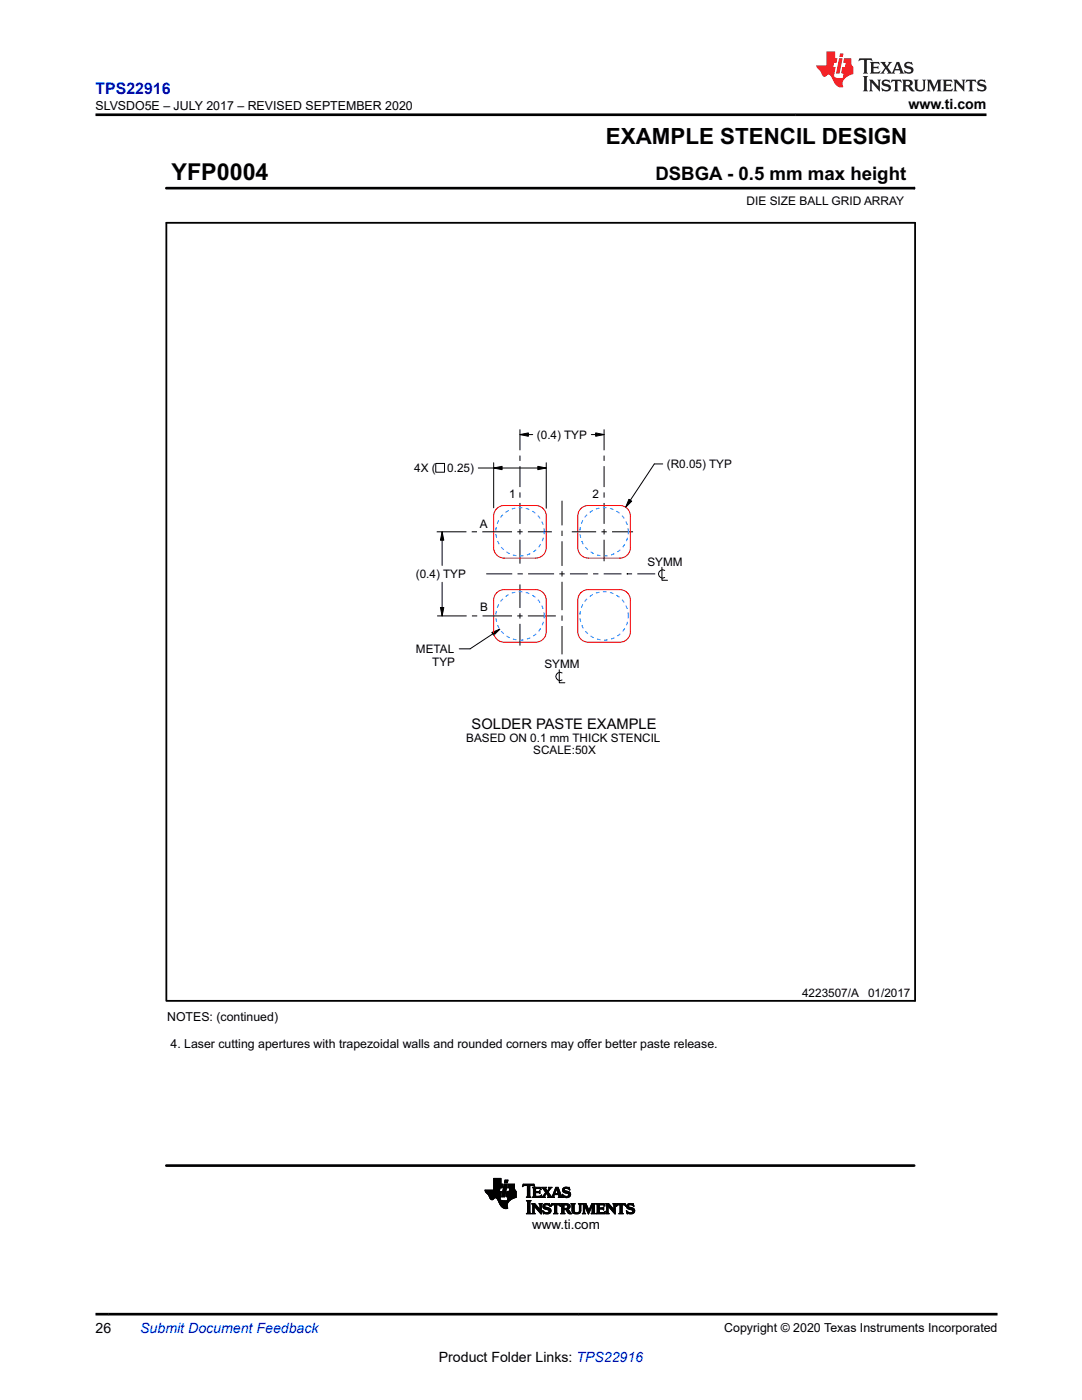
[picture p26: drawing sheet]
<svg xmlns="http://www.w3.org/2000/svg" width="216mm" height="279mm" viewBox="0 0 216 279" stroke-linecap="round" stroke-linejoin="round" font-family="sans-serif">
<defs><g id="words">
<text font-size="4.6" x="34.2" y="35.9">YFP0004</text>
<text font-size="4.5" x="120.9" y="28.7">EXAMPLE STENCIL DESIGN</text>
<text font-size="3.7" x="130.8" y="35.9">DSBGA - 0.5 mm max height</text>
<text font-size="3.2" fill="#00f" x="19" y="18.7">TPS22916</text>
<text font-size="2.9" x="94.1" y="145.4">SOLDER PASTE EXAMPLE</text>
<g font-size="2.8">
<text x="181.3" y="21.8">www.ti.com</text>
<text x="19" y="266.1">26</text>
<text x="87.6" y="271.7">Product Folder Links: TPS22916</text>
</g>
<text font-size="2.8" fill="#00f" x="28" y="266.1">Submit Document Feedback</text>
<text font-size="2.7" x="106.2" y="245.2">www.ti.com</text>
<g font-size="2.5">
<text x="19" y="21.9">SLVSDO5E – JULY 2017 – REVISED SEPTEMBER 2020</text>
<text x="33.4" y="203.8">NOTES: (continued)</text>
<text x="34" y="209.1">4. Laser cutting apertures with trapezoidal walls and rounded corners may of</text>
<text x="116.6" y="209.1">fer better paste release.</text>
<text x="144.5" y="265.8">Copyright © 2020 Texas Instruments Incorporated</text>
</g>
<text font-size="2.4" x="149" y="40.9">DIE SIZE BALL GRID ARRAY</text>
<g font-size="2.3">
<text x="107.1" y="87.6">(0.4) TYP</text>
<text x="82.7" y="94.2">4X (</text>
<text x="89.3" y="94.2">0.25)</text>
<text x="133.1" y="93.4">(R0.05) TYP</text>
<text x="101.6" y="99.4">1</text>
<text x="118.2" y="99.5">2</text>
<text x="95.8" y="105.4">A</text>
<text x="129.2" y="112.9">SYMM</text>
<text x="83" y="115.4">(0.4) TYP</text>
<text x="95.8" y="121.9">B</text>
<text x="83" y="130.3">METAL</text>
<text x="86.2" y="132.8">TYP</text>
<text x="108.6" y="133.3">SYMM</text>
<text x="93" y="148">BASED ON 0.1 mm THICK STENCIL</text>
<text x="106.4" y="150.6">SCALE:50X</text>
<text x="160" y="198.9">4223507/A</text>
<text x="173.2" y="198.9">01/2017</text>
</g>
</g></defs>
<g fill="none" stroke="#000" stroke-width=".2">
<path d="M33.2 37.6h149.2M182.4 37.3v.5M86.9 92.5h1.8v1.7h-1.8zM95.4 93.4h13.6M98.5 93.4l1.7-.3v.6zM98.5 92.4v8.9M103.8 86.7l1.6-.3v.7zM103.8 85.7v4.2M103.8 90.9v1.1M103.8 93v4.2M103.8 98.3v1M103.8 86.7h2.5"/>
<path d="M107.3 93.1l1.7 .3-1.7 .3zM109 92.4v9M112.1 99.9v5M118 86.7h2.5M118.9 86.4l1.6 .3-1.6 .4zM120.5 85.7v4.2M120.5 90.9v1.1M120.5 93v4.2M120.5 98.3v1M125.5 99.7l.5 .3-1.2 1.2zM132.2 92.6h-1.6l-5.8 8.6M87.1 106.1h6"/>
<path d="M88.2 106.1l.4 1.7h-.7zM88.2 106.1v6.7M88.2 116.2v6.7M94.1 106.1h1.1M96.2 106.1h6M97 114.5h5.2M103.2 106.1h1.1M103.3 114.5h1M103.8 100.4v4.1M103.8 105.6v1.1M103.8 107.7v4.8M103.8 116.6v4.7"/>
<path d="M105.3 106.1h4.8M105.4 114.5h5.2M111.6 114.5h1.1M112.1 105.9v1.1M112.1 108v4.9M112.1 114v1.1M112.1 116.1v5.7M113.7 114.5h3.6M114.1 106.1h4.9M118.3 114.5h1.1M120 106.1h1.1M120.5 114.5h3.5"/>
<path d="M120.5 100.4v4.1M120.5 105.6v1.1M120.5 107.7v4.3M122.1 106.1h4.2M125.1 114.5h.1M125.1 114.5h1M127.2 114.5h3.5M132.1 113.2v2.6h1.1M132.6 113.8a.82 .82 0 0 0-1.2 .7 .82 .82 0 0 0 1.2 .7M87.2 122.9h5.9M87.9 121.2h.7l-.4 1.7zM94.2 122.9h1"/>
<path d="M96.3 122.9h5.9M98.1 126.2l1.6-.6-1.2 1.2zM99.7 125.6l-5.9 3.9h-2.2M103.2 122.9h1.1M103.8 122.4v1M103.8 124.5v4.3M105.3 122.9h5.6M111.6 133.7v2.6h1.1M112.1 122.8v1.1M112.1 124.9v5.7M112.2 134.3a.82 .82 0 0 0-1.3 .7 .82 .82 0 0 0 1.3 .7M96.8 237.6h2.9"/>
<path d="M96.8 237.7h2.9M96.8 237.8h2.8M96.9 237.8h3.2l-.2 1M96.9 237.9h3.1M96.9 238h3.1M97 238h3M97.1 238.1h2.9M97.1 238.2h2.9M97.2 238.2h2.8M97.3 238.3h2.7M97.4 238.4h2.5M97.5 238.5h2.4"/>
<path d="M97.6 238.6h2.3M97.6 238.7h2.3M97.6 238.8h2.3M97.7 238.9h2.1M97.7 239h2.1M97.7 239.1h1M97.8 239.1h.8M97.8 239.2h.7M97.9 239.3h.6M97.9 239.3h.5M98.1 239.4h.2M98.5 237.4h1.2"/>
<path d="M98.5 237.3h1.2M98.5 237.2h1.3M98.5 236.3h1.8l-.1 .8h-1.7M98.5 237h1.7M98.5 236.9h1.7M98.5 236.8h1.7M98.5 236.8h1.8M98.5 236.7h1.8M98.5 236.6h1.8M98.5 236.5h1.8M98.5 236.4h1.8M98.5 236.2h1.5"/>
<path d="M98.5 236.1h1.5M98.5 236h1.5M98.5 235.9h1.5M98.5 235.8h1.5M98.5 235.7h1.5M98.5 235.6h1.5M98.5 235.5h1.5M98.5 235.4h1.5M98.5 235.3h1.5M98.5 235.2h1.5M99 239.1h.8M99.1 239.1h.7"/>
<path d="M99.2 239.2h.6M99.2 239.3h.6M99.3 239.3h.5M99.3 239.4h.5M99.3 239.5h.6M99.4 239.5h.6M99.4 239.6h1M99.4 239.7h2.2M99.5 239.7h2.1M99.5 239.8h2M99.5 239.9h1.9M99.6 239.9h1.8"/>
<path d="M99.7 237.5h-2.9l.1 .4 .6 .6 .4 .8 .4 .1 .4-.3h.4l.8 1.5 .7 .5h.7l-.1-.8 .6-.8M99.8 237.1l-.2 .7M99.9 238.8l-.1 .6 .6 .2h.8l.2-.7M100 236.3v-1.1h-1.5v2.3M100.1 238.8h.6M100.1 238.7h.6M100.2 238.6h.5M100.2 238.5h.6M100.2 238.4h.6M100.2 238.3h.6M100.2 238.2h.6M100.3 238.2h.5"/>
<path d="M100.3 238.1h.5M100.3 238h.6M100.3 237.9h.6M100.3 237.8h.6M100.3 237.7h.6M100.4 237.6h.5M100.4 237.6h.6M100.4 237.5h.6M100.4 237.4h.6M100.4 237.3h.6M100.4 237.2h.6M100.5 237.1h.5"/>
<path d="M100.5 237h.6M100.5 236.9h.6M100.5 236.8h.6M100.5 236.7h.6M100.6 236.6h.5M100.6 236.6h.6M100.6 236.5h.6M100.6 236.4h.6M100.6 236.3h.6l-.5 2.6h-.6zM100.7 236h.6M100.7 235.9h.6M100.7 235.8h.6"/>
<path d="M100.7 235.7h.6M100.7 235.6h.6M100.8 235.6h.5M100.8 235.5h.6l-.2 .6h-.5zM101 238.7h2M101 238.6h2M101 238.8h2M101 238.5h2M101 238.5v.3l.4 .1M101 238.4h2M101.1 238.3h1.9M101.1 238.2h1.9"/>
<path d="M101.1 238.1h1.9M101.1 238h1.9M101.1 237.9h1.9M101.2 239.6h.5M101.2 239.5h.6M101.3 239.5h.6M101.3 239.4h.7M101.3 239.3h.8M101.3 239.3h.9M101.3 239.2h1M101.3 237h1.4M101.3 239.1h1.2"/>
<path d="M101.3 239.1h1.3M101.3 236.9h1.4M101.3 239h1.5M101.4 236.8h1.3M101.4 238.9h1.6M101.4 236.7h1.3M101.4 236.6h1.3M101.4 236.5h1.3M101.4 236.4h1.3M101.6 237.8h1.4M101.6 237.7h1.3M101.6 237.6h1.2"/>
<path d="M101.7 237.5h1.1M101.7 237.4h1M101.7 237.3h1M101.7 237.2h1M101.7 237.1l-.1 .7M102.7 237.1h-1.4l.2-.8h1.2v1l.3 .5v1.2M103 239l-1.2 .5M103 237.8h-1.8l-.2 .7M104.2 236.8h.2M104.3 236.7h.2M104.3 236.6h2.3M104.3 236.5h2.3"/>
<path d="M104.4 236.4h2.2M105 238.9h.9M105.1 239.7h.8M105.2 238.8h.6M105.2 236.7h.5M105.2 239.8h.6M105.2 238.7h.5M105.2 236.7v-.1h-.4l-.6 .2 .2-.5h2.1l.2 .5-.5-.2h-.4l-.1 .1M105.2 238.6l-.2 .3M105.2 238.6h.5M105.2 238.5h.5M105.2 238.4h.5"/>
<path d="M105.2 238.3h.5M105.2 238.2h.5M105.2 238.1h.5M105.2 238h.5M105.2 237.9h.5M105.2 237.8h.5M105.2 237.7h.5M105.2 237.6h.5M105.2 237.5h.5M105.2 237.4h.5M105.2 237.3h.5M105.2 237.2h.5"/>
<path d="M105.2 237.1h.5M105.2 237h.5M105.2 236.9h.5M105.2 236.8h.5M105.2 236.7v1.9M105.3 239.9h.4M105.7 238.6l.2 .3M105.7 236.7v1.9M105.9 238.9h-.9M106.2 238.9h1.7M106.3 237h1.6M106.4 238.8h1.6"/>
<path d="M106.4 237.1h1.5M106.4 238.7h.5M106.4 237.2h.5M106.4 237.3l-.2-.4h1.6l.2 .5M106.4 238.6l-.2 .3M106.4 237.8h1.1l.2-.2v.6l-.2-.2-1.1 .1M106.4 238.6h.5M106.4 238.5h.5M106.4 238.4h.5M106.4 238.3h.5M106.4 238.2h.5M106.4 238h1.3"/>
<path d="M106.4 237.9h1.3M106.4 237.7h.5M106.4 237.6h.5M106.4 237.5h.5M106.4 237.4h.5M106.4 237.3h.5M106.4 237.3v1.3M106.5 236.7h.2M106.6 236.8h.1M106.9 237.3l.1-.1h.5l.5 .2M106.9 238v.7h.8l.3-.2-.1 .5-1.7-.1M106.9 237.3v.5"/>
<path d="M107.5 237.8h.2M107.6 238.1h.1M107.6 238.7h.4M107.6 237.7h.1M107.6 238.2h.1M107.6 237.2h.3M107.8 237.3h.2M107.9 238.6h.1M107.9 237.4h.1M108 238.5h.1M108 238.9h.8M108.1 237h.8"/>
<path d="M108.3 238.8h.3M108.3 237.1h.6M108.3 238.7h.4M108.4 237.2h.5M108.4 238.6l-.4 .3M108.4 238.6h.3M108.4 237.3h.6M108.5 238.5h.3M108.5 237.4h.5M108.5 238.4h.3M108.6 237.5h.5M108.6 238.4h.3"/>
<path d="M108.6 237.6h.5M108.7 238.3h.3M108.7 237.7h.8M108.7 238.2h.8M108.8 237.8h.6M108.8 238.9h-.8M108.8 238.1h.7M108.8 237.9h.6M108.9 238h.5M108.9 237.3l.1-.4h-.9l.8 1.1-.5 .6M108.9 237.3l.3 .4 .4-.5-.2-.3h.7l-.7 1M109.1 238.3h.5"/>
<path d="M109.2 238.4h.5M109.3 238.9l.1-.2-.4-.6-.3 .7 .1 .1M109.3 238.9h1.4M109.3 237.6h.3M109.3 238.5h.5M109.3 237.5h.3M109.4 237.9l.7 .9 .2-.2M109.4 238.6h.5M109.4 237.4h.3M109.4 238.7h.5M109.4 238.8h.6M109.5 237.3h.3"/>
<path d="M109.5 237h.6M109.5 237.2h.3M109.6 237.1h.3M110.1 238.8h.4M110.2 238.7h.3M110.2 238.6h.3M110.3 238.6l.6-1.7h.5l.6 1.8 .3 .2M110.3 238.5h.3M110.3 238.4h.3M110.4 238.4h1.5M110.4 238.3h1.5M110.4 238.2h.3"/>
<path d="M110.5 238.1h.2M110.5 238h.3M110.5 238.7l.2 .2M110.5 238.7l.1-.3h.8l.1 .3M110.5 237.9h.3M110.6 237.8h.2M110.6 237.7h.3M110.7 238.9h-1.4M110.7 237.6h.2M110.7 237.5h.3M110.7 237.4h.3M110.8 237.3h.7"/>
<path d="M110.8 237.2h.7M110.8 237.1h.6M110.9 237h.5M111 237.3l.4 .9h-.7zM111.1 237.4h.4M111.1 237.5h.5M111.1 237.6h.5M111.2 237.7h.4M111.2 237.8h.5M111.2 237.9h.5M111.3 238h.5M111.3 238.1h.5"/>
<path d="M111.4 238.2h.4M111.4 238.9h.9M111.5 238.4h.4M111.5 238.5h.5M111.5 238.6h.5M111.5 238.7l-.1 .2M111.6 238.8h.5M111.6 238.7h.4M112.2 238.4h.1M112.2 238.5h.2M112.2 237.5h.4M112.2 237.6h.5"/>
<path d="M112.2 237.4h.4M112.3 238.6h.3M112.3 238.9h-.9M112.3 237.7h.7M112.3 237.3h.3M112.3 238.7h.5M112.3 237.8h1.1M112.3 238.8h1.4M112.3 237.2h.4M112.3 238.9h.2M112.4 237.9h1.2M112.4 237.1h1.2"/>
<path d="M112.5 238h1.2M112.5 237h1.1M112.6 238.9h.9M112.7 238.1h1.1M112.7 236.9h.5M112.9 239h.3M113.1 238.2h.7M113.2 238.2l.3 .2-.3 .3h-.5l-.5-.4M113.3 238.7h.5M113.3 237.2h.4M113.4 238.3h.5M113.4 238.6h.4"/>
<path d="M113.5 238.4h.4M113.5 238.5h.3M113.5 237.3h.2M113.6 237.4h.1M113.7 237.5l-.6-.3h-.4l-.1 .2 .1 .2 1.1 .4v.5l-.2 .4-1.3 .1-.1-.7M113.7 237.5l-.1-.6h-.8l-.5 .3-.1 .3 .2 .4 .8 .3M113.7 237.5h.1M99.6 240h1.8M99.6 240.1h1.7M99.7 240.1h1.6M99.7 240.2h1.6M99.7 240.3h1.5"/>
<path d="M99.8 240.3h1.4M99.8 240.4h1.4M99.8 240.5h1.4M99.9 240.5h1.3M99.9 240.6h1.3M100 240.7h1.2M100.1 240.8h1.1M100.2 240.9h1M100.2 240.9h1.1M100.3 241h1M100.4 241.1h.9M100.6 241.1h.7"/>
<path d="M100.9 241.2h.1M105 242.2l.3-.3v-2l-.3-.3h1l-.3 .3v2.1l.3 .2M105 242.2h1M105.2 242.1h.6M105.2 242h.5M105.3 241.9h.4M105.3 241.8h.4M105.3 241.7h.4M105.3 241.6h.4M105.3 241.5h.4M105.3 241.4h.4M105.3 241.3h.4"/>
<path d="M105.3 241.2h.4M105.3 241.1h.4M105.3 241h.4M105.3 240.9h.4M105.3 240.8h.4M105.3 240.7h.4M105.3 240.6h.4M105.3 240.5h.4M105.3 240.4h.4M105.3 240.3h.4M105.3 240.2h.4M105.3 240.1h.4"/>
<path d="M105.3 240h.4M106 242.2h-1M106.1 242.2h.7M106.1 240.2h.6M106.2 240.3h.6M106.3 242.1h.4M106.3 240.4h.6M106.3 242h.3M106.3 240.5h.7M106.3 241.9h.3M106.3 241.8h.3M106.3 241.7h.3"/>
<path d="M106.3 241.6h.3M106.3 241.5h.3M106.3 241.4h.3M106.3 241.3h.3M106.3 241.2h.3M106.3 241.1h.3M106.3 241h.3M106.3 240.9h.3M106.3 240.8h.3M106.3 240.7h.8M106.3 240.6h.8M106.6 240.7v1.3l.2 .2"/>
<path d="M106.6 240.7h.1M106.6 240.7l1.4 1.6v-1.8l.2-.3h-.6l.1 .2 .1 1M106.7 240.8h.5M106.7 240.9h.6M106.8 242.2h-.7M106.8 241h.6M106.9 241.1h.6M107 241.2h.6M107.1 241.3h.5M107.1 241.4h.9M107.2 241.5h.8M107.3 241.5h.7"/>
<path d="M107.4 241.6h.6M107.5 241.7h.5M107.6 241.8h.4M107.6 240.2h.6M107.6 241.9h.4M107.7 240.3h.4M107.7 242h.3M107.7 240.4h.3M107.7 241.4l-1-1.2h-.6l.2 .3v1.5l-.2 .2M107.7 241.4h.1M107.7 240.5h.3M107.8 241.3h.2"/>
<path d="M107.8 241.2h.2M107.8 241.1h.2M107.8 241h.2M107.8 240.9h.2M107.8 240.8h.2M107.8 240.7h.2M107.8 240.6h.2M107.8 242.1h.2M107.9 242.2h.1M108.3 241.6h.1M108.3 241.7h.1M108.3 241.8h.3"/>
<path d="M108.3 240.8h.4M108.3 240.7h.4M108.3 240.9h.5M108.3 241.9h.4M108.3 240.6h.4M108.4 241h.8M108.4 242h.6M108.4 240.5h.4M108.4 242.1h1.3M108.4 241.1h1.2M108.4 242.2h.1M108.4 240.4h1.3"/>
<path d="M108.5 241.2h1.2M108.5 240.3h1.2M108.6 241.3h1.2M108.7 242.2h.9M108.7 240.2h.7M108.9 241.4l-.5-.4v-.5l.4-.3h.9l.1 .6-.7-.4-.3 .1-.1 .2 1 .5 .3 .4M108.9 241.4l.6 .1v.4l-.6 .1-.6-.4M108.9 241.4h1M109.2 242h.6M109.3 241.5h.6M109.4 240.5h.3M109.5 241.9h.4"/>
<path d="M109.5 241.5h.4M109.5 241.8h.4M109.5 241.6h.5M109.6 241.7h.3M109.6 240.2h.1M109.6 240.6h.2M109.7 240.7h.1M109.9 240.7h.1M109.9 240.6h.2M110 241.6l-.3 .5-.6 .2-.5-.2-.2 .1-.1-.6M110 240.5h.2M110 240.4h1.8"/>
<path d="M110 240.3h1.7M110.1 240.2h1.6M110.4 242.2h.9M110.6 242.1h.5M110.6 242h.5M110.7 240.5h.4M110.7 241.9h.4M110.7 240.6l-.1-.1h-.3l-.4 .2 .2-.5h1.6l.2 .5-.5-.2h-.3v.1M110.7 240.6v1.4l-.3 .2M110.7 241.8h.4M110.7 241.7h.4M110.7 241.6h.4"/>
<path d="M110.7 241.5h.4M110.7 241.4h.4M110.7 241.3h.4M110.7 241.2h.4M110.7 241.1h.4M110.7 241h.4M110.7 240.9h.4M110.7 240.8h.4M110.7 240.7h.4M110.7 240.6h.4M111.1 240.6v1.4l.2 .2M111.3 242.2h-.9"/>
<path d="M111.6 240.5h.2M111.7 240.6h.1M111.7 240.7h.1M111.9 242.2l.2-.2v-1.5l-.2-.3h1.1l.7 .3v.5l-.5 .3 .9 .9M111.9 242.2h.8M111.9 240.2h1.3M112 240.3h1.5M112 242.1h.6M112.1 240.4h1.5M112.1 242h.4M112.1 240.5h.4M112.1 241.9h.4"/>
<path d="M112.1 241.8h.4M112.1 241.7h.4M112.1 241.6h.4M112.1 241.5h.4M112.1 241.4h1.2M112.1 241.3h1.3M112.1 241.2h1.5M112.1 241.1h.4M112.1 241h.4M112.1 240.9h.4M112.1 240.8h.4M112.1 240.7h.4"/>
<path d="M112.1 240.6h.4M112.6 240.5h.6v.5l-.7 .2zM112.7 242.2l-.2-.2v-.6l.5 .1 .5 .7h.6M112.7 242.2h-.8M112.9 241.5h.6M113 241.5h.5M113.1 241.6h.5M113.1 241.7h.6M113.1 240.5h.6M113.2 241.1h.5M113.2 241.8h.5M113.2 241.9h.6"/>
<path d="M113.2 240.6h.5M113.2 241h.5M113.3 240.9h.4M113.3 240.7h.5M113.3 240.8h.5M113.3 242h.6M113.4 242.1h.6M113.5 242.2h.6M113.9 240.2h.9M114.1 240.3h.5M114.1 240.4h.5M114.1 240.5h.5"/>
<path d="M114.1 241.5h.5M114.1 241.4h.5M114.1 241.3h.5M114.1 241.2h.5M114.1 241.1h.5M114.1 241h.5M114.1 240.9h.5M114.1 240.8h.5M114.1 240.7h.5M114.1 240.6h.5M114.1 241.6h.5M114.1 241.7h.5"/>
<path d="M114.2 241.8h.4M114.2 241.9h.5M114.3 242h.6M114.4 242.1h1.3M114.6 241.5l.1 .4 .4 .1 .4-.1 .1-.4M114.6 241.5v-1l.2-.3h-.9l.2 .3 .1 1.3 .2 .3 .5 .2 .6-.1 .3-.2 .1-.5M114.6 242.2h.9M115.3 242h.5M115.4 240.2h.7M115.5 241.9h.3M115.5 240.3h.5M115.6 241.8h.3"/>
<path d="M115.6 241.7h.3M115.6 240.4h.3M115.6 241.6h.3M115.6 240.5h.3M115.6 241.5v-1l-.2-.3h.7l-.2 .3v1M115.6 241.5h.3M115.6 241.4h.3M115.6 241.3h.3M115.6 241.2h.3M115.6 241.1h.3M115.6 241h.3M115.6 240.9h.3"/>
<path d="M115.6 240.8h.3M115.6 240.7h.3M115.6 240.6h.3M116.2 242.2l.2-.3v-1.4l-.2-.3h.7l.6 1.3 .6-1.3h.7l-.2 .3v1.5l.2 .2M116.2 242.2h.6M116.2 240.2h.7M116.3 240.3h.7M116.3 242.1h.4M116.4 240.4h.6M116.4 242h.3M116.4 240.5h.7M116.4 241.9h.3"/>
<path d="M116.4 241.8h.3M116.4 241.7h.3M116.4 241.6h.3M116.4 241.5h.3M116.4 241.4h.3M116.4 241.3h.3M116.4 241.2h.3M116.4 241.1h.3M116.4 241h.3M116.4 240.9h.3M116.4 240.8h.3M116.4 240.7h.8"/>
<path d="M116.4 240.6h.7M116.7 241.9l.1 .3M116.7 241.9v-1.3l.7 1.7 .8-1.7v1.4l-.2 .2M116.7 240.8h.5M116.8 240.9h.4M116.8 241h.5M116.8 242.2h-.6M116.9 241.1h.4M116.9 241.2h.5M116.9 241.3h.5M117 241.4h.4M117 241.5h.5"/>
<path d="M117.1 241.5h.7M117.1 241.6h.6M117.1 241.7h.6M117.2 241.8h.4M117.2 241.9h.4M117.3 242h.3M117.3 242.1h.2M117.4 242.2h.1M117.6 241.5h.2M117.6 241.4h.2M117.6 241.3h.3M117.7 241.2h.2"/>
<path d="M117.7 241.1h.3M117.8 241h.2M117.8 240.9h.2M117.8 240.8h.3M117.9 240.7h.7M117.9 240.6h.7M118 240.5h.6M118 242.2h.8M118 240.4h.6M118 240.3h.7M118.1 240.2h.7M118.1 242.1h.6"/>
<path d="M118.1 242h.5M118.2 241.9h.4M118.2 241.8h.4M118.2 241.7h.4M118.2 241.6h.4M118.2 241.5h.4M118.2 241.4h.4M118.2 241.3h.4M118.2 241.2h.4M118.2 241.1h.4M118.2 241h.4M118.2 240.9h.4"/>
<path d="M118.2 240.8h.4M118.8 242.2h-.8M119 242.2h1.6M119 240.2h1.6M119.1 240.3h1.5M119.1 242.1h1.6M119.1 240.4h1.5M119.2 242h1.5M119.2 240.5h.4M119.2 241.9h.4M119.2 241.8h.4M119.2 241.7h.4"/>
<path d="M119.2 241.6h.4M119.2 241.5h.4M119.2 241.4h.4M119.2 241.3h1.3M119.2 241.2h1.3M119.2 241.1h1.3M119.2 241h.4M119.2 240.9h.4M119.2 240.8h.4M119.2 240.7h.4M119.2 240.6h.4M119.6 240.6v.5h.6l.3-.2v.6l-.3-.2h-.6v.7h.8l.4-.3"/>
<path d="M119.6 240.6l.1-.1h.5l.5 .2M120.3 241.4h.2M120.3 241h.2M120.4 240.5h.3M120.6 241.9h.2M120.6 240.6h.1M120.7 240.7h.1M120.7 240.7l-.2-.5h-1.5l.2 .3v1.4l-.2 .3M120.7 241.8h.1M120.8 241.7h.1M120.8 241.7l-.2 .5h-1.6M120.9 242.2h.6"/>
<path d="M120.9 240.2h.6M121 240.3h.6M121 242.1h.4M121 240.4h.6M121.1 242h.2M121.1 240.5h.6M121.1 241.9h.2M121.1 241.8h.2M121.1 241.7h.2M121.1 241.6h.2M121.1 241.5h.2M121.1 241.4h.2"/>
<path d="M121.1 241.3h.2M121.1 241.2h.2M121.1 241.1h.2M121.1 241h.2M121.1 240.9h.2M121.1 240.8h.2M121.1 240.7h.8M121.1 240.6h.7M121.3 240.7v1.3l.2 .2M121.3 240.7h.1M121.3 240.7l1.5 1.6v-1.8l.1-.3h-.6l.2 .3v.9l-1-1.2h-.6l.2 .3v1.4l-.2 .3M121.4 240.8h.6"/>
<path d="M121.5 240.9h.6M121.5 242.2h-.6M121.6 241h.5M121.6 241.1h.6M121.7 241.2h.6M121.8 241.3h.6M121.9 241.4h.9M122 241.5h.8M122.1 241.5h.7M122.1 241.6h.7M122.2 241.7h.6M122.3 241.8h.5"/>
<path d="M122.3 240.2h.6M122.4 241.9h.4M122.4 240.3h.5M122.5 242h.3M122.5 240.4h.3M122.5 240.5h.3M122.5 241.3h.3M122.5 241.2h.3M122.5 241.1h.3M122.5 241h.3M122.5 240.9h.3M122.5 240.8h.3"/>
<path d="M122.5 240.7h.3M122.5 240.6h.3M122.6 242.1h.2M122.6 242.2h.2M123 240.7h.1M123 240.6h.2M123 240.5h.3M123.1 240.4h1.7M123.1 240.3h1.7M123.1 240.2h1.7M123.5 242.2h.9M123.7 242.1h.5"/>
<path d="M123.7 242h.5M123.7 240.5h.5M123.7 240.6l-.3-.1-.4 .2 .1-.5h1.7l.1 .5-.4-.2h-.3l-.1 .1M123.7 240.6v1.4l-.2 .2M123.7 241.9h.4M123.7 241.8h.4M123.7 241.7h.4M123.7 241.6h.4M123.7 241.5h.4M123.7 241.4h.4M123.7 241.3h.4M123.7 241.2h.4"/>
<path d="M123.7 241.1h.4M123.7 241h.4M123.7 240.9h.4M123.7 240.8h.4M123.7 240.7h.4M123.7 240.6h.4M124.1 240.6l.1 1.4 .2 .2M124.4 242.2h-.9M124.6 240.5h.2M124.7 240.6h.2M124.8 240.7h.1M125 241.6h.1"/>
<path d="M125 241.7h.1M125 241.8h.3M125 240.8h.4M125 240.7h.4M125 240.9h.5M125 241.9h.4M125 240.6h.4M125.1 241h.8M125.1 242h.6M125.1 240.5h.4M125.1 242.1h1.3M125.1 241.1h1.2"/>
<path d="M125.1 242.2h.1M125.1 240.4h1.3M125.2 241.2h1.2M125.2 240.3h1.2M125.3 241.3h1.2M125.4 242.2h.9M125.4 240.2h.7M125.6 241.4l-.5-.3v-.6l.4-.3h.9l.1 .6-.7-.4-.3 .1-.1 .3 1 .4 .3 .4M125.6 241.4l.6 .1v.4l-.6 .1-.6-.4M125.6 241.4h1M125.9 242h.6M126 241.5h.6"/>
<path d="M126.1 240.5h.3M126.2 241.9h.4M126.2 241.5h.4M126.2 241.8h.4M126.2 241.6h.5M126.3 241.7h.3M126.3 240.2h.1M126.3 240.6h.2M126.4 240.7h.1M126.7 241.6l-.3 .5-.6 .2-.5-.2-.2 .1-.1-.6"/>
</g>
<path d="M98.5 93.4l1.7-.3v.6zM103.8 86.7l1.6-.3v.7zM107.3 93.1l1.7 .3-1.7 .3zM118.9 86.4l1.6 .3-1.6 .4zM88.2 106.1l.4 1.7h-.7zM125.5 99.7l.5 .3-1.2 1.2zM87.9 121.2h.7l-.4 1.7zM98.1 126.2l1.6-.6-1.2 1.2z" fill="#000"/>
<path d="M33.2 44.5h149.4v155.2h-149.4z" fill="none" stroke="#000" stroke-width=".36"/>
<path d="M33.2 37.6h149.2M33.2 232.6h149.2" fill="none" stroke="#000" stroke-width=".53"/>
<path d="M98.5 103v6.3a2.1 2.1 0 0 0 2.1 2.1h6.3a2.1 2.1 0 0 0 2.1-2.1v-6.3a2.1 2.1 0 0 0-2.1-2.1h-6.3a2.1 2.1 0 0 0-2.1 2.1M99.1 118.3a2.1 2.1 0 0 1 1.5-.6h6.3a2.1 2.1 0 0 1 2.1 2.1v6.3a2.1 2.1 0 0 1-2.1 2.1h-6.3a2.1 2.1 0 0 1-2.1-2.1v-6.3a2.1 2.1 0 0 1 .6-1.5zM115.3 103v6.3a2.1 2.1 0 0 0 2.1 2.1h6.3a2.1 2.1 0 0 0 2.1-2.1v-6.3a2.1 2.1 0 0 0-2.1-2.1h-6.3a2.1 2.1 0 0 0-2.1 2.1M115.9 118.3a2.1 2.1 0 0 1 1.5-.6h6.3a2.1 2.1 0 0 1 2.1 2.1v6.3a2.1 2.1 0 0 1-2.1 2.1h-6.3a2.1 2.1 0 0 1-2.1-2.1v-6.3a2.1 2.1 0 0 1 .6-1.5z" fill="none" stroke="#f00" stroke-width=".2"/>
<g fill="none" stroke="#007fff" stroke-width=".2" stroke-dasharray=".7 .7" stroke-linecap="butt">
<circle cx="103.8" cy="106.1" r="4.8"/>
<circle cx="120.5" cy="106.1" r="4.8"/>
<circle cx="103.8" cy="122.9" r="4.8"/>
<circle cx="120.5" cy="122.9" r="4.8"/>
</g>
<path d="M171.5 11.6l-.2 .6 .5-.2h.6v.1v2.2l-.2 .4h1l-.2-.4v-2.2v-.1h.5l.6 .2-.2-.6zM173.6 12.4l.2 .3v1.6l-.2 .4h1.9l.1-.6a1.08 1.08 0 0 1-1.3 .2v-.7h.6l.4 .2v-.7l-.4 .2h-.6v-.5l.2-.2a1 1 0 0 1 1 .3l-.1-.5zM175.7 12.4l.9 1.1-1 1.2h.9l-.2-.2 .5-.8 .4 .8-.2 .2h1.6l-.2-.2 .2-.5h.9l.1 .5-.1 .2h.9l-.2-.4-.8-1.9h-.5l-.9 2.1-.9-1.1 .9-1h-.8l.2 .2-.4 .6-.4-.6 .2-.2zM179 12.8l.4 1h-.7zM180.7 12.5a.65 .65 0 0 0-.2 .7 .65 .65 0 0 0 .6 .5l.6 .1 .1 .3a.79 .79 0 0 1-.7 .4 .79 .79 0 0 1-.7-.5l.1 .7 .2-.1a.93 .93 0 0 0 1.1 0 .93 .93 0 0 0 .4-.9 1.46 1.46 0 0 0-1.2-.6l-.1-.3a1.09 1.09 0 0 1 1.2 .2l-.2-.6-.1 .1-.5-.2zM172.2 15.2l.2 .4v2.2l-.2 .4h1l-.2-.4v-2.2l.2-.4zM173.4 15.9l.2 .4v1.5l-.2 .4h.8l-.3-.4 .1-1.3 1.6 1.8v-2l.2-.4h-.7l.1 .2 .1 1.1-1.2-1.3zM176.2 16a.65 .65 0 0 0-.2 .8 .65 .65 0 0 0 .6 .4l.6 .2 .1 .2a.79 .79 0 0 1-.7 .4 .79 .79 0 0 1-.7-.5l.1 .7 .2-.1a.93 .93 0 0 0 1.1 .1 .93 .93 0 0 0 .4-1 1.46 1.46 0 0 0-1.2-.5l-.1-.4a1.09 1.09 0 0 1 1.2 .2l-.1-.6-.2 .1-.5-.1zM177.9 15.9l-.1 .6a.63 .63 0 0 1 .8-.3v1.6l-.3 .4h1l-.2-.4v-1.6a.66 .66 0 0 1 .8 .3l-.1-.6zM180 15.9l.2 .4v1.5l-.2 .4h1l-.2-.2-.1-.7h.5l.1 .2a.79 .79 0 0 0 1.2 .6l-1-.9a.61 .61 0 0 0 .6-.6 .61 .61 0 0 0-.5-.7zM180.8 16.2h.1a.47 .47 0 0 1 .5 .1 .47 .47 0 0 1 .1 .5l-.1 .1-.7 .1zM182.3 15.9l.2 .2a2.27 2.27 0 0 0 .4 2 1.04 1.04 0 0 0 1.7-.7v-1.3l.2-.2h-.8l.2 .4v1.1a.6 .6 0 0 1-.6 .6 .6 .6 0 0 1-.6-.6v-1.1l.3-.4zM184.9 15.9l.2 .4v1.5l-.2 .4h.8l-.3-.4v-1.4l.9 1.9 .9-1.9v1.4l-.3 .4h1l-.2-.4v-1.5l.2-.4h-.8l-.7 1.5-.6-1.5zM188.1 15.9l.2 .4v1.5l-.2 .4h1.9l.1-.6a1.09 1.09 0 0 1-1.3 .2v-.7h.6l.4 .2v-.6l-.4 .2h-.6v-.6l.2-.1a1.01 1.01 0 0 1 1 .3l-.1-.6zM190.2 15.9l.3 .4v1.5l-.3 .4h.8l-.2-.4v-1.3l1.6 1.8v-2l.2-.4h-.7l.2 .2v1.1l-1.2-1.3zM192.8 15.9l-.1 .6a.63 .63 0 0 1 .8-.3v1.6l-.3 .4h1l-.2-.4v-1.6a.66 .66 0 0 1 .8 .3l-.1-.6zM195.2 16a.65 .65 0 0 0-.2 .8 .65 .65 0 0 0 .6 .4l.6 .2 .2 .2a.79 .79 0 0 1-.7 .4 .79 .79 0 0 1-.7-.5l.1 .7 .2-.1a.93 .93 0 0 0 1 .1 .93 .93 0 0 0 .5-1 1.46 1.46 0 0 0-1.3-.5v-.4a1.09 1.09 0 0 1 1.2 .2l-.2-.6-.2 .1-.5-.1z" fill="#231f20"/>
<path d="M164.9 10.3v2.7h-2l.1 .4 .8 1a.95 .95 0 0 0 1 .9 .59 .59 0 0 1 .5-.4 .59 .59 0 0 1 .5 .3l.4 .8a1.59 1.59 0 0 0 2.1 1.4 1.61 1.61 0 0 1 1-2.3l1-.3-.1-1.5a1.59 1.59 0 0 1-.3-1.7h-1.5l-.2 .9h.6l-.2 .9h-.5l-.2 .9v.3l.4 .1-.1 .9h-.7a.73 .73 0 0 1-1-.7l.3-1.5h-.5l.1-.9h.5l.2-.9h-.5v-1.3zM167.4 11.6l-.6 3.1h.7l.6-3.1zM167.6 10.7l-.1 .6h.7l.1-.6z" fill="#ed1c24"/>
<path d="M19 22.9h177.8M19 262.3h180" fill="none" stroke="#000" stroke-width=".53"/>
<use href="#words"/>
</svg>
